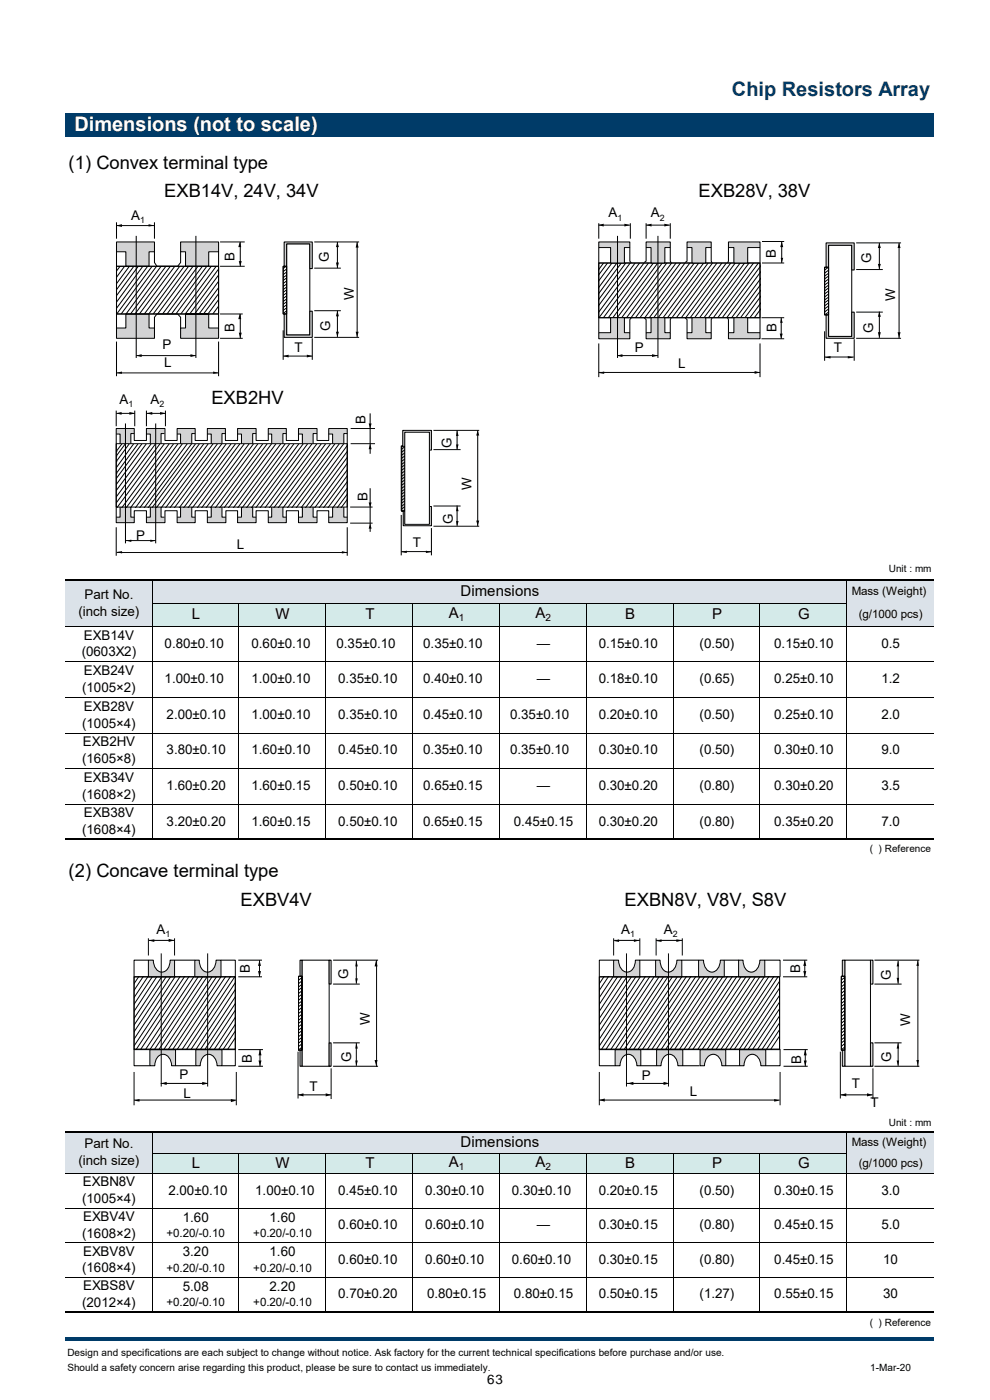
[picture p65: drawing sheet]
<svg xmlns="http://www.w3.org/2000/svg" width="210mm" height="297mm" viewBox="0 0 210 297" stroke-linecap="round" stroke-linejoin="round" font-family="sans-serif">
<defs><g id="words">
<text font-size="4.2" fill="#003b68" x="155.3" y="20.4">Chip Resistors Array</text>
<text font-size="4.2" fill="#fff" x="15.8" y="27.8">Dimensions (not to scale)</text>
<g font-size="3.9">
<text x="14.6" y="35.8">(1) Convex terminal type</text>
<text x="34.8" y="41.8">EXB14V, 24V, 34V</text>
<text x="148.2" y="41.8">EXB28V, 38V</text>
<text x="44.8" y="85.6">EXB2HV</text>
<text x="14.6" y="186.1">(2) Concave terminal type</text>
<text x="51" y="192.3">EXBV4V</text>
<text x="132.5" y="192.3">EXBN8V, V8V, S8V</text>
</g>
<g font-size="3.2">
<text x="40.7" y="131.4">L</text>
<text x="58.5" y="131.4">W</text>
<text x="77.5" y="131.4">T</text>
<text x="95.2" y="131.1">A</text>
<text x="97.7" y="126.4">Dimensions</text>
<text x="113.6" y="131.1">A</text>
<text x="132.6" y="131.4">B</text>
<text x="151" y="131.4">P</text>
<text x="169.3" y="131.4">G</text>
<text x="97.7" y="243.3">Dimensions</text>
<text x="40.7" y="247.7">L</text>
<text x="58.5" y="247.7">W</text>
<text x="77.5" y="247.7">T</text>
<text x="95.2" y="247.6">A</text>
<text x="113.6" y="247.6">A</text>
<text x="132.6" y="247.7">B</text>
<text x="151" y="247.7">P</text>
<text x="169.3" y="247.7">G</text>
</g>
<g font-size="2.8">
<text x="27.8" y="46.7">A</text>
<text x="129.1" y="46.1">A</text>
<text x="138" y="46.1">A</text>
<text x="49.7" y="55.3" transform="rotate(-90 49.7 55.3)">B</text>
<text x="69.8" y="55.6" transform="rotate(-90 69.8 55.6)">G</text>
<text x="164.6" y="54.8" transform="rotate(-90 164.6 54.8)">B</text>
<text x="184.8" y="55.8" transform="rotate(-90 184.8 55.8)">G</text>
<text x="75.1" y="63.6" transform="rotate(-90 75.1 63.6)">W</text>
<text x="189.9" y="63.9" transform="rotate(-90 189.9 63.9)">W</text>
<text x="49.7" y="70.5" transform="rotate(-90 49.7 70.5)">B</text>
<text x="70.1" y="70.3" transform="rotate(-90 70.1 70.3)">G</text>
<text x="164.7" y="70.5" transform="rotate(-90 164.7 70.5)">B</text>
<text x="185.2" y="70.5" transform="rotate(-90 185.2 70.5)">G</text>
<text x="34.5" y="74.1">P</text>
<text x="34.8" y="77.9">L</text>
<text x="62.5" y="74.7">T</text>
<text x="134.7" y="74.7">P</text>
<text x="176.9" y="74.6">T</text>
<text x="143.9" y="78.1">L</text>
<text x="25.3" y="85.8">A</text>
<text x="31.9" y="85.8">A</text>
<text x="77.5" y="90" transform="rotate(-90 77.5 90)">B</text>
<text x="95.8" y="95" transform="rotate(-90 95.8 95)">G</text>
<text x="77.9" y="106.3" transform="rotate(-90 77.9 106.3)">B</text>
<text x="100" y="103.9" transform="rotate(-90 100 103.9)">W</text>
<text x="96.1" y="111.1" transform="rotate(-90 96.1 111.1)">G</text>
<text x="28.9" y="114.5">P</text>
<text x="50.2" y="116.6">L</text>
<text x="87.6" y="116.1">T</text>
<text x="16.6" y="130.6">(inch size)</text>
<text x="17.9" y="127">Part No.</text>
<text x="17.8" y="135.7">EXB14V</text>
<text x="34.9" y="137.5">0.80±0.10</text>
<text x="53.3" y="137.5">0.60±0.10</text>
<text x="71.4" y="137.5">0.35±0.10</text>
<text x="89.8" y="137.5">0.35±0.10</text>
<text x="113.9" y="137.5">—</text>
<text x="127" y="137.5">0.15±0.10</text>
<text x="148.4" y="137.5">(0.50)</text>
<text x="164.3" y="137.5">0.15±0.10</text>
<text x="187" y="137.5">0.5</text>
<text x="17.4" y="139.3">(0603X2)</text>
<text x="17.8" y="143.2">EXB24V</text>
<text x="17.4" y="146.8">(1005×2)</text>
<text x="34.9" y="145">1.00±0.10</text>
<text x="53.3" y="145">1.00±0.10</text>
<text x="71.8" y="145">0.35±0.10</text>
<text x="89.8" y="145">0.40±0.10</text>
<text x="113.9" y="145">—</text>
<text x="127" y="145">0.18±0.10</text>
<text x="148.4" y="145">(0.65)</text>
<text x="164.3" y="145">0.25±0.10</text>
<text x="187" y="145">1.2</text>
<text x="17.4" y="154.3">(1005×4)</text>
<text x="17.8" y="150.7">EXB28V</text>
<text x="35.3" y="152.5">2.00±0.10</text>
<text x="53.3" y="152.5">1.00±0.10</text>
<text x="71.8" y="152.5">0.35±0.10</text>
<text x="89.8" y="152.5">0.45±0.10</text>
<text x="108.2" y="152.5">0.35±0.10</text>
<text x="127" y="152.5">0.20±0.10</text>
<text x="148.4" y="152.5">(0.50)</text>
<text x="164.3" y="152.5">0.25±0.10</text>
<text x="187" y="152.5">2.0</text>
<text x="17.4" y="161.9">(1605×8)</text>
<text x="17.6" y="158.3">EXB2HV</text>
<text x="35.3" y="160.1">3.80±0.10</text>
<text x="53.3" y="160.1">1.60±0.10</text>
<text x="71.8" y="160.1">0.45±0.10</text>
<text x="89.8" y="160.1">0.35±0.10</text>
<text x="108.2" y="160.1">0.35±0.10</text>
<text x="127" y="160.1">0.30±0.10</text>
<text x="148.4" y="160.1">(0.50)</text>
<text x="164.3" y="160.1">0.30±0.10</text>
<text x="187" y="160.1">9.0</text>
<text x="17.8" y="165.8">EXB34V</text>
<text x="35.3" y="167.6">1.60±0.20</text>
<text x="53.3" y="167.6">1.60±0.15</text>
<text x="71.8" y="167.6">0.50±0.10</text>
<text x="89.8" y="167.6">0.65±0.15</text>
<text x="113.9" y="167.6">—</text>
<text x="127" y="167.6">0.30±0.20</text>
<text x="148.4" y="167.6">(0.80)</text>
<text x="164.3" y="167.6">0.30±0.20</text>
<text x="187" y="167.6">3.5</text>
<text x="17.4" y="169.4">(1608×2)</text>
<text x="17.8" y="173.4">EXB38V</text>
<text x="17.4" y="177">(1608×4)</text>
<text x="35.3" y="175.1">3.20±0.20</text>
<text x="53.3" y="175.1">1.60±0.15</text>
<text x="71.8" y="175.1">0.50±0.10</text>
<text x="89.8" y="175.1">0.65±0.15</text>
<text x="109" y="175.1">0.45±0.15</text>
<text x="127" y="175.1">0.30±0.20</text>
<text x="148.4" y="175.1">(0.80)</text>
<text x="164.3" y="175.1">0.35±0.20</text>
<text x="187" y="175.1">7.0</text>
<text x="33.2" y="198.1">A</text>
<text x="131.7" y="198.1">A</text>
<text x="140.8" y="198.1">A</text>
<text x="53" y="206.4" transform="rotate(-90 53 206.4)">B</text>
<text x="73.9" y="207.7" transform="rotate(-90 73.9 207.7)">G</text>
<text x="169.7" y="206.5" transform="rotate(-90 169.7 206.5)">B</text>
<text x="189" y="208" transform="rotate(-90 189 208)">G</text>
<text x="78.4" y="217.4" transform="rotate(-90 78.4 217.4)">W</text>
<text x="193.1" y="217.6" transform="rotate(-90 193.1 217.6)">W</text>
<text x="53.4" y="225.6" transform="rotate(-90 53.4 225.6)">B</text>
<text x="74.5" y="225.3" transform="rotate(-90 74.5 225.3)">G</text>
<text x="170" y="225.6" transform="rotate(-90 170 225.6)">B</text>
<text x="189.1" y="225.3" transform="rotate(-90 189.1 225.3)">G</text>
<text x="38.1" y="229">P</text>
<text x="38.9" y="232.9">L</text>
<text x="65.6" y="231.5">T</text>
<text x="136.1" y="229.2">P</text>
<text x="146.3" y="232.5">L</text>
<text x="180.7" y="230.8">T</text>
<text x="184.7" y="234.8">T</text>
<text x="17.9" y="243.6">Part No.</text>
<text x="16.6" y="247.2">(inch size)</text>
<text x="17.6" y="251.7">EXBN8V</text>
<text x="17.4" y="255.3">(1005×4)</text>
<text x="35.7" y="253.5">2.00±0.10</text>
<text x="54.1" y="253.5">1.00±0.10</text>
<text x="71.8" y="253.5">0.45±0.10</text>
<text x="90.2" y="253.5">0.30±0.10</text>
<text x="108.6" y="253.5">0.30±0.10</text>
<text x="127" y="253.5">0.20±0.15</text>
<text x="148.4" y="253.5">(0.50)</text>
<text x="164.3" y="253.5">0.30±0.15</text>
<text x="187" y="253.5">3.0</text>
<text x="17.4" y="262.6">(1608×2)</text>
<text x="17.6" y="259">EXBV4V</text>
<text x="38.8" y="259.2">1.60</text>
<text x="57.2" y="259.2">1.60</text>
<text x="71.8" y="260.8">0.60±0.10</text>
<text x="90.2" y="260.8">0.60±0.10</text>
<text x="113.9" y="260.8">—</text>
<text x="127" y="260.8">0.30±0.15</text>
<text x="148.4" y="260.8">(0.80)</text>
<text x="164.3" y="260.8">0.45±0.15</text>
<text x="187" y="260.8">5.0</text>
<text x="17.4" y="270">(1608×4)</text>
<text x="17.6" y="266.4">EXBV8V</text>
<text x="38.8" y="266.5">3.20</text>
<text x="57.2" y="266.5">1.60</text>
<text x="71.8" y="268.1">0.60±0.10</text>
<text x="90.2" y="268.1">0.60±0.10</text>
<text x="108.6" y="268.1">0.60±0.10</text>
<text x="127" y="268.1">0.30±0.15</text>
<text x="148.4" y="268.1">(0.80)</text>
<text x="164.3" y="268.1">0.45±0.15</text>
<text x="187.4" y="268.1">10</text>
<text x="17.6" y="273.7">EXBS8V</text>
<text x="38.8" y="273.9">5.08</text>
<text x="57.2" y="273.9">2.20</text>
<text x="71.8" y="275.5">0.70±0.20</text>
<text x="90.6" y="275.5">0.80±0.15</text>
<text x="109" y="275.5">0.80±0.15</text>
<text x="127" y="275.5">0.50±0.15</text>
<text x="148.4" y="275.5">(1.27)</text>
<text x="164.3" y="275.5">0.55±0.15</text>
<text x="187.4" y="275.5">30</text>
<text x="17.4" y="277.3">(2012×4)</text>
<text x="103.3" y="293.5">63</text>
</g>
<g font-size="2.5">
<text x="180.7" y="126.2">Mass (Weight)</text>
<text x="182.2" y="131.1">(g/1000 pcs)</text>
<text x="180.7" y="243.1">Mass (Weight)</text>
<text x="182.2" y="247.5">(g/1000 pcs)</text>
<text x="35.3" y="262.5">+0.20/-0.10</text>
<text x="53.7" y="262.5">+0.20/-0.10</text>
<text x="35.3" y="269.8">+0.20/-0.10</text>
<text x="53.7" y="269.8">+0.20/-0.10</text>
<text x="35.3" y="277.2">+0.20/-0.10</text>
<text x="53.7" y="277.2">+0.20/-0.10</text>
</g>
<g font-size="2.1">
<text x="188.6" y="121.3">Unit : mm</text>
<text x="97.3" y="131.8">1</text>
<text x="115.7" y="131.8">2</text>
<text x="184.5" y="180.8">( ) Reference</text>
<text x="188.6" y="238.8">Unit : mm</text>
<text x="97.3" y="248.2">1</text>
<text x="115.7" y="248.2">2</text>
<text x="184.5" y="281.3">( ) Reference</text>
<text x="14.3" y="287.7">Design and specifications are each subject to change without notice. Ask factory for the current technical specifications before purchase and/or use.</text>
<text x="14.3" y="290.9">Should a safety concern arise regarding this product, please be sure to contact us immediately.</text>
<text x="184.6" y="290.9">1-Mar-20</text>
</g>
<g font-size="1.9">
<text x="29.7" y="47.4">1</text>
<text x="131" y="46.8">1</text>
<text x="139.9" y="46.8">2</text>
<text x="27.2" y="86.4">1</text>
<text x="33.8" y="86.4">2</text>
<text x="35.1" y="198.8">1</text>
<text x="133.6" y="198.8">1</text>
<text x="142.8" y="198.8">2</text>
</g>
</g></defs>
<path d="M13.8 24h184.2v4.9h-184.2z" fill="#003b68"/>
<path d="M13.8 123.1h184.2v4.9h-184.2z" fill="#dbe2e9"/>
<path d="M13.8 128h18.5v4.9h-18.5z" fill-rule="evenodd" fill="#dbe2e9"/>
<path d="M32.3 128h147.3v4.9h-147.3z" fill-rule="evenodd" fill="#d4eae9"/>
<g fill="#dbe2e9">
<path d="M179.6 128h18.4v4.9h-18.4z"/>
<path d="M13.8 240.2h184.2v4.4h-184.2z"/>
</g>
<path d="M13.8 244.6h18.5v4.4h-18.5z" fill-rule="evenodd" fill="#dbe2e9"/>
<path d="M32.3 244.6h147.3v4.4h-147.3z" fill-rule="evenodd" fill="#d4eae9"/>
<path d="M179.6 244.6h18.4v4.4h-18.4z" fill="#dbe2e9"/>
<g fill="none" stroke="#000" stroke-width=".21">
<path d="M13.8 132.9h184.2M32.3 123.2v54.7M32.3 128h147.3M50.7 128v49.9M69.1 128v49.9M87.5 128v49.9M105.9 128v49.9M124.4 128v49.9M142.8 128v49.9M161.2 128v49.9M179.6 123.2v54.7M13.8 140.4h184.2"/>
<path d="M13.8 148h184.2M13.8 155.5h184.2M13.8 163h184.2M13.8 170.6h184.2M13.8 249h184.2M13.8 256.3h184.2M32.3 240.4v37.7M32.3 244.6h147.3M50.7 244.6v33.5M69.1 244.6v33.5M87.5 244.6v33.5M105.9 244.6v33.5"/>
<path d="M124.4 244.6v33.5M142.8 244.6v33.5M161.2 244.6v33.5M179.6 240.4v37.7M13.8 263.7h184.2M13.8 271h184.2"/>
</g>
<path d="M13.8 123.1h184.2M13.8 178.1h184.2M13.8 240.2h184.2M13.8 278.3h184.2" fill="none" stroke="#000" stroke-width=".34"/>
<path d="M13.8 283.7h184.2v.7h-184.2z" fill-rule="evenodd" fill="#003b68"/>
<path d="M24.7 51.3h8.1v2.1h-1.2v3.1h-4.9v-3.1h-2z" fill="#d3d3d4"/>
<path d="M24.7 51.3h8.1v2.1h-1.2v3.1h-4.9v-3.1h-2z" fill="none" stroke="#000" stroke-width=".21"/>
<path d="M38.3 51.3h8.1v2.1h-2.1v3.1h-4.9v-3.1h-1.1z" fill="#d3d3d4"/>
<path d="M38.3 51.3h8.1v2.1h-2.1v3.1h-4.9v-3.1h-1.1z" fill="none" stroke="#000" stroke-width=".21"/>
<path d="M26.7 66.6h4.9v3h1.2v2.2h-8.1v-2.2h2z" fill="#d3d3d4"/>
<path d="M26.7 66.6h4.9v3h1.2v2.2h-8.1v-2.2h2z" fill="none" stroke="#000" stroke-width=".21"/>
<path d="M39.4 66.6h4.9v3h2.1v2.2h-8.1v-2.2h1.1z" fill="#d3d3d4"/>
<path d="M24.7 56.5h21.7v10.1h-21.7zM24.7 53.4v3.1M32.8 53.4v2.3l.5 .8h4.4l.6-.8v-2.3M46.4 53.4v3.1M60.1 56.5h.7v10.1h-.7zM60.8 51.7h4.9v19.4h-4.9zM24.7 66.6v3M32.8 69.6v-2.3l.5-.7h4.4l.6 .7v2.3M39.4 66.6h4.9v3h2.1v2.2h-8.1v-2.2h1.1zM46.4 66.6v3" fill="none" stroke="#000" stroke-width=".21"/>
<path d="M60.3 51.3h5.9v5.7h-.5v-5.3h-4.9v4.8h-.5z" fill="#d3d3d4"/>
<path d="M60.3 51.3h5.9v5.7h-.5v-5.3h-4.9v4.8h-.5z" fill="none" stroke="#000" stroke-width=".21"/>
<path d="M60.3 66.6h.5v4.5h4.9v-5.1h.5v5.6h-5.9z" fill="#d3d3d4"/>
<g fill="none" stroke="#000" stroke-width=".21">
<path d="M24.7 56.5h21.7v10.1h-21.7zM25.5 56.4l-.8 1.2M26.5 56.4l-1.8 2.5M27.5 56.4l-2.8 3.9M28.4 56.4l-3.7 5.1M29.4 56.4l-4.7 6.4M30.3 56.4l-5.6 7.8M31.4 56.4l-6.7 9.1M32.3 56.4l-7.6 10.3M33.2 56.4l-7.5 10.3M34.2 56.4l-7.5 10.3M35.2 56.4l-7.5 10.3"/>
<path d="M36.2 56.4l-7.6 10.3M37.1 56.4l-7.6 10.3M38.2 56.4l-7.6 10.3M39.1 56.4l-7.6 10.3M40 56.4l-7.5 10.3M41 56.4l-7.6 10.3M42 56.4l-7.5 10.3M43 56.4l-7.6 10.3M43.9 56.4l-7.6 10.3M44.9 56.4l-7.6 10.3M45.9 56.4l-7.6 10.3M46.4 57l-7.1 9.7"/>
<path d="M46.4 58.3l-6.2 8.4M46.4 59.6l-5.2 7.1M127 55.8h34.2v11.6h-34.2zM128.1 55.7l-1.1 1.5M128.9 55.7l-1.9 2.7M129.9 55.7l-2.9 3.9M130.9 55.7l-3.9 5.3M131.8 55.7l-4.8 6.6M132.8 55.7l-5.8 7.9M133.7 55.7l-6.7 9.2M134.8 55.7l-7.8 10.6M135.7 55.7l-8.7 11.8"/>
<path d="M136.7 55.7l-8.7 11.8M137.6 55.7l-8.6 11.8M138.6 55.7l-8.6 11.8M139.6 55.7l-8.7 11.8M140.5 55.7l-8.7 11.8M141.5 55.7l-8.6 11.8M142.5 55.7l-8.7 11.8M143.5 55.7l-8.7 11.8M144.4 55.7l-8.7 11.8M145.3 55.7l-8.5 11.8M146.4 55.7l-8.7 11.8M147.3 55.7l-8.7 11.8"/>
<path d="M148.3 55.7l-8.7 11.8M149.3 55.7l-8.7 11.8M150.3 55.7l-8.7 11.8M151.2 55.7l-8.7 11.8M152.1 55.7l-8.6 11.8M153.2 55.7l-8.7 11.8M154.1 55.7l-8.7 11.8M155.1 55.7l-8.7 11.8M156 55.7l-8.7 11.8M157.1 55.7l-8.7 11.8M158 55.7l-8.7 11.8M158.9 55.7l-8.6 11.8"/>
<path d="M159.9 55.7l-8.6 11.8M160.9 55.7l-8.7 11.8M161.3 56.5l-8.1 11M161.3 57.8l-7.2 9.7M161.3 59.2l-6.1 8.3M46.4 61l-4.2 5.7M46.4 62.2l-3.3 4.5M46.4 63.5l-2.3 3.2M46.4 64.9l-1.3 1.8M60.3 66.6h.5v4.5h4.9v-5.1h.5v5.6h-5.9zM161.3 60.5l-5.2 7M161.3 61.8l-4.2 5.7"/>
<path d="M161.3 63l-3.3 4.5M161.3 64.4l-2.3 3.1M161.3 65.7l-1.3 1.8"/>
</g>
<path d="M127 51.3h6.6v1.2h-1.1v3.3h-3v-3.3h-2.5z" fill="#d3d3d4"/>
<path d="M127 52.5v3.3M127 51.3h6.6v1.2h-1.1v3.3h-3v-3.3h-2.5zM133.6 52.5v2.9l.3 .4" fill="none" stroke="#000" stroke-width=".21"/>
<path d="M154.5 51.3h6.7v1.2h-2.6v3.3h-2.9v-3.3h-1.2z" fill="#d3d3d4"/>
<path d="M154.5 51.3h6.7v1.2h-2.6v3.3h-2.9v-3.3h-1.2zM154.5 52.5v2.9l-.2 .4M161.2 52.5v3.3" fill="none" stroke="#000" stroke-width=".21"/>
<path d="M137.1 51.3h5.1v1.2h-1.2v3.3h-2.9v-3.3h-1z" fill="#d3d3d4"/>
<path d="M137.1 51.3h5.1v1.2h-1.2v3.3h-2.9v-3.3h-1zM137.1 52.5v2.9l-.5 .3M142.2 52.5v2.9l.2 .4" fill="none" stroke="#000" stroke-width=".21"/>
<path d="M145.7 51.3h5.2v1.2h-1.2v3.3h-2.9v-3.3h-1.1z" fill="#d3d3d4"/>
<path d="M145.7 51.3h5.2v1.2h-1.2v3.3h-2.9v-3.3h-1.1zM145.7 52.5v2.9l-.4 .3M150.9 52.5v2.9l.2 .4" fill="none" stroke="#000" stroke-width=".21"/>
<path d="M129.5 67.4h3v3.2h1.1v1.3h-6.6v-1.3h2.5z" fill="#d3d3d4"/>
<path d="M127 67.4v3.2M129.5 67.4h3v3.2h1.1v1.3h-6.6v-1.3h2.5zM133.9 67.4l-.3 .4v2.8" fill="none" stroke="#000" stroke-width=".21"/>
<path d="M155.7 67.4h2.9v3.2h2.6v1.3h-6.7v-1.3h1.2z" fill="#d3d3d4"/>
<path d="M154.3 67.4l.2 .4v2.8M155.7 67.4h2.9v3.2h2.6v1.3h-6.7v-1.3h1.2zM161.2 67.4v3.2" fill="none" stroke="#000" stroke-width=".21"/>
<path d="M138.1 67.4h2.9v3.2h1.2v1.3h-5.1v-1.3h1z" fill="#d3d3d4"/>
<path d="M136.6 67.4l.5 .4v2.8M138.1 67.4h2.9v3.2h1.2v1.3h-5.1v-1.3h1zM142.4 67.4l-.2 .4v2.8" fill="none" stroke="#000" stroke-width=".21"/>
<path d="M146.8 67.4h2.9v3.2h1.2v1.3h-5.2v-1.3h1.1z" fill="#d3d3d4"/>
<path d="M174.9 56.7h.9v10.1h-.9zM175.8 52h4.9v19.4h-4.9zM145.3 67.4l.4 .4v2.8M146.8 67.4h2.9v3.2h1.2v1.3h-5.2v-1.3h1.1zM151.1 67.4l-.2 .4v2.8" fill="none" stroke="#000" stroke-width=".21"/>
<path d="M175.2 51.5h6v5.8h-.5v-5.3h-4.9v4.7h-.6z" fill="#d3d3d4"/>
<path d="M175.2 51.5h6v5.8h-.5v-5.3h-4.9v4.7h-.6z" fill="none" stroke="#000" stroke-width=".21"/>
<path d="M175.2 66.8h.6v4.6h4.9v-5.2h.5v5.6h-6z" fill="#d3d3d4"/>
<g fill="none" stroke="#000" stroke-width=".21">
<path d="M24.7 47.2v3.4M24.7 47.9h8.1M28.9 50v25.9M32.8 47.2v3.4M41.6 50v25.9M46.7 51.3h5.2M46.7 56.5h5.2M51 51.3v5.2M60.1 56.5h.7v10.1h-.7zM60.8 56.4l-.8 .6M60.9 57.1l-.9 .5M60.9 57.7l-.9 .6"/>
<path d="M60.9 58.3l-.9 .6M60.9 58.9l-.9 .6M60.9 59.6l-.9 .6M66.7 56.9h5.6M66.7 51.3h9.5M71.6 51.3v5.6M75.8 51.3v20.3M127 47.4v3.2M127 47.8h6.6M131 50v25.9M133.7 47.4v3.2M137.1 47.8h5"/>
<path d="M137.1 47.4v3.2M139.6 50v25.9M142.2 47.4v3.2M161.6 51.2h4.8M161.6 55.8h4.8M165.8 51.2v4.6M174.9 56.7h.9v10.1h-.9zM175.8 56.7l-.9 .6M175.8 57.3l-.9 .7M175.8 57.9l-.9 .7M175.8 58.5l-.9 .7M175.8 59.2l-.9 .7"/>
<path d="M175.8 59.8l-.9 .7M181.6 57.2h5.7M181.6 51.5h9.5M186.5 51.5v5.6M190.7 51.5v20.3M24.7 72.5v7.3M24.7 79.1h21.7M28.9 75.4h12.7M46.4 72.5v7.3M46.7 71.8h4.8M46.7 66.6h4.8M51 66.6v5.2"/>
<path d="M60.1 70.1v6.2M60.1 75.5h6.1M60.9 60.2l-.9 .6M60.9 60.9l-.9 .6M60.9 61.4l-.9 .7M60.9 62.1l-.9 .6M60.9 62.7l-.9 .7M60.9 63.4l-.9 .6M60.9 64l-.9 .6M60.9 64.6l-.9 .6M60.9 65.3l-.9 .6M60.9 65.9l-.9 .6"/>
<path d="M66.2 71.8v4.5M66.7 65.9h5.6M66.7 71.6h9.5M71.6 65.9v5.6M127 72.9v7.1M127 79h34.2M131 75.4h8.6M161.2 72.9v7.1M161.5 71.9h4.9M161.5 67.4h4.9M165.7 67.4v4.5M174.9 70.3v6.2"/>
<path d="M174.9 75.7h6.2M175.2 66.8h.6v4.6h4.9v-5.2h.5v5.6h-6zM175.8 60.5l-.9 .7M175.8 61.1l-.9 .7M175.8 61.7l-.9 .7M175.8 62.3l-.9 .7M175.8 63l-.9 .7M175.8 63.6l-.9 .7M175.8 64.2l-.9 .7M175.8 64.9l-.9 .7M175.8 65.5l-.9 .7M175.8 66.2l-.9 .6"/>
<path d="M181.2 72v4.5M181.6 71.8h9.5M181.6 66.2h5.7M186.5 66.1v5.6"/>
</g>
<g fill="#000">
<path d="M24.6 47.9l1.3-.3v.6zM31.5 47.6l1.3 .3-1.3 .2zM50.9 51.3l.3 1.1h-.6zM50.7 55.4h.6l-.3 1.1zM71.6 51.3l.3 1.1h-.6zM71.3 55.7h.6l-.3 1.2zM75.8 51.3l.3 1.2h-.7zM126.9 47.8l1.2-.3v.6zM132.5 47.5l1.1 .3-1.1 .3zM137.1 47.8l1.1-.3v.6zM140.9 47.5l1.2 .3-1.2 .3zM165.8 51.2l.3 1.2h-.6z"/>
<path d="M165.6 54.7h.5l-.3 1.1zM186.5 51.5l.4 1.1h-.7zM186.2 56h.7l-.4 1.1zM190.7 51.5l.3 1.1h-.6zM24.7 79.1l1.2-.3v.5zM28.9 75.4l1.1-.3v.6zM40.4 75.1l1.2 .3-1.2 .3zM45.2 78.8l1.2 .3-1.2 .2zM50.9 66.5l.3 1.2h-.6zM50.7 70.6h.6l-.3 1.2zM60.1 75.5l1.1-.3v.6zM65.1 75.2l1.1 .3-1.1 .3z"/>
<path d="M71.6 65.9l.3 1.2h-.6zM71.3 70.4h.6l-.3 1.1zM75.4 70.4h.7l-.3 1.1zM126.9 79.1l1.3-.3v.5zM130.9 75.4l1.1-.3v.6zM138.3 75.1l1.3 .3-1.3 .3zM160.1 78.7l1.1 .3-1.1 .3zM165.4 70.8h.6l-.3 1.1zM165.7 67.4l.3 1.1h-.5zM174.9 75.8l1.3-.3v.5zM179.8 75.5l1.3 .3-1.3 .2zM186.5 66.1l.4 1.1h-.7z"/>
<path d="M186.2 70.5h.7l-.4 1.2zM190.4 70.5h.6l-.3 1.2z"/>
</g>
<path d="M85.9 91.7h5.2v19.5h-5.2z" fill="#fff"/>
<path d="M85.4 91.3h6.1v4.2h-.4v12h.4v4h-6v-3.2h-.4v-13.7h.3z" fill="#d3d3d4"/>
<g fill="none" stroke="#000" stroke-width=".21">
<path d="M85.2 94.7h.8v13.7h-.8zM85.4 91.3h6.1v4.2h-.4v12h.4v4h-6v-3.2h-.4v-13.7h.3zM86 96.6l-.8 .6M86 97.3l-.8 .6M86 97.9l-.8 .6M86 94.7l-.8 .6M86 95.3l-.8 .6M86 96l-.8 .6M86 98.5l-.8 .6M86 99.2l-.8 .6M86 99.8l-.8 .6M86 100.5l-.8 .6"/>
<path d="M86 101.1l-.8 .6M86 101.7l-.8 .6M86 102.4l-.8 .6M86 103l-.8 .6M86 103.7l-.8 .5M86 104.3l-.8 .5M86 104.9l-.8 .6M86 105.6l-.8 .5M86 106.2l-.8 .5M86 106.8l-.8 .6M86 107.4l-.8 .6M86 108.1l-.6 .4"/>
</g>
<path d="M85.9 91.7h5.2v19.5h-5.2z" fill="#fff"/>
<path d="M85.9 91.7h5.2v19.5h-5.2zM91.9 95.4h5.8M91.9 91.3h9.8M97 91.3v4.1M101.3 91.3v20.3M85.1 109.2v8.6M85.1 117h6.4M91.5 112v5.8M91.9 107.4h5.8M91.9 111.6h9.8M97 107.3v4.2" fill="none" stroke="#000" stroke-width=".21"/>
<path d="M97 91.3l.3 1.2h-.5zM96.8 94.3h.5l-.3 1.1zM101.3 91.3l.4 1.1h-.7zM85.1 117.1l1.2-.3v.5zM90.3 116.8l1.2 .3-1.2 .2zM97 107.4l.3 1h-.5zM96.8 110.5h.5l-.3 1.1zM101 110.4h.7l-.4 1.1z" fill="#000"/>
<g fill="#d3d3d4">
<path d="M24.7 90.9h3.8v1.1h-.7v2.1h-2.4v-2h-.7z"/>
<path d="M70.6 107.6h2.3v2.1h.8v1.2h-4v-1.2h.9z"/>
<path d="M64 107.6h2.4v2.1h.7v1.2h-3.8v-1.2h.7z"/>
<path d="M57.6 107.6h2.4v2.1h.7v1.2h-3.8v-1.2h.7z"/>
<path d="M51.2 107.6h2.4v2.1h.7v1.2h-3.9v-1.2h.8z"/>
<path d="M44.7 107.6h2.4v2.1h.8v1.2h-3.9v-1.2h.7z"/>
<path d="M38.3 107.6h2.4v2.1h.7v1.2h-3.8v-1.2h.7z"/>
<path d="M31.9 107.6h2.3v2.1h.7v1.2h-3.8v-1.2h.8z"/>
<path d="M25.4 107.6h2.4v2.1h.7v1.2h-3.8v-1.2h.7z"/>
<path d="M31.1 90.9h3.8v1.1h-.7v2.1h-2.3v-2h-.8z"/>
<path d="M37.6 90.9h3.8v1.1h-.7v2.1h-2.4v-2h-.7z"/>
<path d="M44 90.9h3.9v1.1h-.8v2.1h-2.4v-2h-.7z"/>
<path d="M50.4 90.9h3.9v1.1h-.7v2.1h-2.4v-2h-.8z"/>
<path d="M56.9 90.9h3.8v1.1h-.7v2.1h-2.4v-2h-.7z"/>
<path d="M63.3 90.9h3.8v1.1h-.7v2.1h-2.4v-2h-.7z"/>
<path d="M69.7 90.9h4v1.1h-.8v2.1h-2.3v-2h-.9z"/>
</g>
<g fill="none" stroke="#000" stroke-width=".21">
<path d="M24.7 94.1h49v13.5h-49zM24.7 97.9h.1M24.7 90.9h3.8v2.5h2.6v-2.5h3.9v2.5h2.6v-2.5h3.8v2.5h2.6v-2.5h3.8v2.5h2.6v-2.5h3.9v2.5h2.6v-2.5h3.8v2.5h2.6v-2.5h4v2.5h2.4v-2.5h4v20h-4v-2.5h-2.4v2.5h-4v-2.5h-2.6v2.5h-3.8v-2.5h-2.6v2.5h-3.9v-2.5h-2.5v2.5h-3.9v-2.5h-2.6v2.5h-3.8v-2.5h-2.6v2.5h-3.9v-2.5h-2.6v2.5h-3.8zM24.7 96.8h.1M24.7 95.8h.1M24.7 92.1h.8v2M24.7 87.1v3.3M24.7 87.7h3.9M25.9 94.2l-1.2 1.6M26.6 94.2l-1.9 2.6M26.6 89.8v25.5M27.4 94.2l-2.7 3.7"/>
<path d="M28.3 94.2l-3.7 5.1M28.5 92h-.7v2.1M28.6 87.1v3.3M29.3 94.2l-4.6 6.3M30.1 94.2l-5.4 7.3M31 94.2l-6.3 8.6M31.1 92.1h.8v2M31.1 87.1v3.3M31.1 87.7h4M32.1 94.2l-7.4 9.9M33 94.2l-8.3 11.2M33 89.8v25.5"/>
<path d="M33.9 94.2l-9.2 12.5M34.8 94.2l-9.9 13.4M34.9 92h-.7v2.1M35.1 87.1v3.3M35.9 94.2l-10 13.4M36.8 94.2l-10 13.4M37.6 92.1h.7v2M37.7 94.2l-9.9 13.4M38.7 94.2l-9.9 13.4M39.7 94.2l-10 13.4M40.6 94.2l-9.9 13.4M41.4 92h-.7v2.1"/>
<path d="M41.5 94.2l-10 13.4M42.3 94.2l-10 13.4M43.2 94.2l-9.9 13.4M44 92.1h.8v2M44.2 94.2l-9.9 13.4M45.2 94.2l-10 13.4M46.1 94.2l-10 13.4M47 94.2l-9.9 13.4M47.9 92h-.8v2.1M48 94.2l-9.9 13.4M49 94.2l-10 13.4M49.9 94.2l-9.9 13.4"/>
<path d="M50.4 92.1h.8v2M50.9 94.2l-10 13.4M51.8 94.2l-9.9 13.4M52.8 94.2l-9.9 13.4M53.8 94.2l-10 13.4M54.3 92h-.7v2.1M54.7 94.2l-10 13.4M55.7 94.2l-9.9 13.4M56.7 94.2l-10 13.4M56.9 92.1h.7v2M57.6 94.2l-10 13.4M58.5 94.2l-9.9 13.4"/>
<path d="M59.6 94.2l-10 13.4M60.5 94.2l-10 13.4M60.7 92h-.7v2.1M61.4 94.2l-10 13.4M62.3 94.2l-9.9 13.4M63.3 92.1h.8v2M63.4 94.2l-10 13.4M64.3 94.2l-10 13.4M65.2 94.2l-9.9 13.4M66.2 94.2l-9.9 13.4M67.2 94.2l-10 13.4M67.3 92h-.9v2.1"/>
<path d="M68.1 94.2l-9.9 13.4M69.1 94.2l-10 13.4M69.7 92.1h.9v2M70.1 94.2l-10 13.4M71 94.2l-9.9 13.4M72 94.2l-10 13.4M72.9 94.2l-10 13.4M73.7 92h-.8v2.1M73.7 94.5l-9.7 13.1M73.7 95.7l-8.8 11.9M73.7 97l-7.9 10.6M73.7 98.3l-6.9 9.3"/>
<path d="M73.7 99.6l-5.9 8M74.4 90.9h5.2M74.4 94.1h5.2M78.5 87.7v8.6M24.7 100.5h.1M24.7 111.9v6M24.8 117.2h48.9M25.5 107.6v2.1h-.8M26.6 114.7h6.4M27.8 107.6v2.1h.7M31.9 107.6v2.1h-.8M34.2 107.6v2.1h.7"/>
<path d="M38.3 107.6v2.1h-.7M40.7 107.6v2.1h.7M44.8 107.6v2.1h-.8M47.1 107.6v2.1h.8M51.2 107.6v2.1h-.8M53.6 107.6v2.1h.7M57.6 107.6v2.1h-.7M60 107.6v2.1h.7M64.1 107.6v2.1h-.8M66.4 107.6v2.1h.9M70.6 107.6v2.1h-.9M72.9 107.6v2.1h.8"/>
<path d="M73.7 111.9v6M73.7 100.9l-5 6.7M73.7 102.1l-4.1 5.5M73.7 103.5l-3 4.1M73.7 104.8l-2.1 2.8M73.7 105.9l-1.3 1.7M74.3 111h4.7M74.3 107.6h4.7M78.5 103.6v9.2M29.4 207.2l-1 1.6M30.4 207.2l-2 3M31.4 207.2l-3 4.5"/>
<path d="M32.3 207.2l-3.9 5.9M33.3 207.2l-4.9 7.4M34.3 207.2l-5.9 8.9M35.3 207.2l-6.9 10.4M36.2 207.2l-7.8 11.8M37.2 207.2l-8.8 13.3M38.2 207.2l-9.8 14.8M39.1 207.2l-10.2 15.4M40.1 207.2l-10.2 15.4M41.1 207.2l-10.2 15.4M42.1 207.2l-10.3 15.4M43 207.2l-10.2 15.4"/>
<path d="M44 207.2l-10.3 15.4M45 207.2l-10.2 15.4M46 207.2l-10.3 15.4M46.9 207.2l-10.2 15.4M47.8 207.2l-10.2 15.4M48.9 207.2l-10.2 15.4M49.8 207.2l-10.2 15.4M50 208.4l-9.5 14.2M50 209.9l-8.4 12.7M50 211.4l-7.5 11.2M50 212.8l-6.5 9.8M50 214.2l-5.6 8.4"/>
<path d="M50 215.8l-4.5 6.8M50 217.2l-3.6 5.4M50 218.7l-2.7 3.9M50 220.1l-1.7 2.5"/>
</g>
<path d="M24.7 87.7l1.1-.3v.6zM27.4 87.4l1.3 .3-1.3 .3zM31.1 87.7l1.2-.3v.6zM34 87.4l1.2 .3-1.2 .3zM78.5 94.1l.3 1.2h-.6zM78.2 89.8h.6l-.3 1.1zM24.7 117.1l1.2-.2v.5zM26.7 114.7l1.2-.2v.5zM31.9 114.5l1.1 .2-1.1 .3zM72.5 116.9l1.3 .3-1.3 .2zM78.5 111.1l.3 1.1h-.6zM78.2 106.6h.6l-.3 1.1z" fill="#000"/>
<path d="M28.4 207.2h21.5v15.4h-21.5z" fill="none" stroke="#000" stroke-width=".22"/>
<path d="M31.5 203.7h1a2.27 2.27 0 0 0 1.8 2.5 2.19 2.19 0 0 0 1.8-2.5h.9v3.5h-5.5z" fill="#d3d3d4"/>
<path d="M31.5 203.7h1a2.27 2.27 0 0 0 1.8 2.5 2.19 2.19 0 0 0 1.8-2.5h.9v3.5h-5.5z" fill="none" stroke="#000" stroke-width=".22"/>
<path d="M41.3 203.7h1a2.19 2.19 0 0 0 1.8 2.5 2.27 2.27 0 0 0 1.7-2.5h1.1v3.5h-5.6z" fill="#d3d3d4"/>
<path d="M31.5 203.7h-3.1v3.5M37 203.7h4.3M41.3 203.7h1a2.19 2.19 0 0 0 1.8 2.5 2.27 2.27 0 0 0 1.7-2.5h1.1v3.5h-5.6zM46.9 203.7h3v3.5" fill="none" stroke="#000" stroke-width=".22"/>
<path d="M31.8 222.7h5.4v3.4h-.8a2.05 2.05 0 0 0-2.3-2.3 2.32 2.32 0 0 0-1.3 2.3h-1z" fill="#d3d3d4"/>
<path d="M31.8 222.7h5.4v3.4h-.8a2.05 2.05 0 0 0-2.3-2.3 2.32 2.32 0 0 0-1.3 2.3h-1z" fill="none" stroke="#000" stroke-width=".22"/>
<path d="M41.5 222.7h5.6v3.4h-1.1a2.05 2.05 0 0 0-2.2-2.3 2.32 2.32 0 0 0-1.3 2.3h-1z" fill="#d3d3d4"/>
<g fill="none" stroke="#000" stroke-width=".22">
<path d="M28.4 207.2h21.5v15.5h-21.5zM63.3 207.1h.8v15.7h-.8zM63.6 203.7h.5v3.4h-.5zM64.1 203.7h5.7v22.5h-5.7zM69.8 203.7h.4v5.1h-.4zM127.1 207.2h38.3v15.4h-38.3zM28.4 222.6v3.5h3.4M37.2 226.1h4.3M41.5 222.7h5.6v3.4h-1.1a2.05 2.05 0 0 0-2.2-2.3 2.32 2.32 0 0 0-1.3 2.3h-1zM49.9 222.6v3.5h-2.8M63.6 222.8h.5v3.4h-.5zM69.8 226.2h.1"/>
<path d="M69.8 221.2h.4v5h-.4z"/>
</g>
<path d="M63.9 203.7v3.4M70 203.7v5.1M63.9 222.8v3.4M70 221.2v5" fill="none" stroke="#d3d3d4" stroke-width=".42"/>
<g fill="none" stroke="#000" stroke-width=".21">
<path d="M64.1 209.5l-.8 .6M64.1 210.2l-.8 .6M64.1 210.9l-.8 .6M64.1 207.4l-.8 .6M64.1 208.1l-.8 .6M64.1 208.8l-.8 .6M64.1 211.6l-.8 .7M64.1 212.3l-.8 .7M64.1 213l-.8 .6M64.1 213.7l-.8 .6M64.1 214.4l-.8 .6M64.1 215.1l-.8 .7"/>
<path d="M64.1 215.9l-.8 .6M64.1 216.5l-.8 .6M64.1 217.2l-.8 .7M64.1 217.9l-.8 .7M64.1 218.6l-.8 .6M64.1 219.3l-.8 .7M128.1 207.2l-1 1.6M129.1 207.2l-2 3M130.1 207.2l-3 4.5M131 207.2l-3.9 5.9M132 207.2l-4.9 7.4M133 207.2l-5.9 8.9"/>
<path d="M134 207.2l-6.9 10.4M134.9 207.2l-7.8 11.8M135.9 207.2l-8.8 13.3M136.9 207.2l-9.8 14.8M137.8 207.2l-10.2 15.4M138.8 207.2l-10.3 15.4M139.8 207.2l-10.2 15.4M140.8 207.2l-10.3 15.4M141.7 207.2l-10.2 15.4M142.7 207.2l-10.3 15.4M143.7 207.2l-10.2 15.4M144.7 207.2l-10.3 15.4"/>
<path d="M145.6 207.2l-10.2 15.4M146.5 207.2l-10.2 15.4M147.6 207.2l-10.2 15.4M148.5 207.2l-10.2 15.4M149.5 207.2l-10.3 15.4M150.4 207.2l-10.1 15.4M151.5 207.2l-10.3 15.4M152.4 207.2l-10.2 15.4M153.4 207.2l-10.3 15.4M154.3 207.2l-10.1 15.4M155.3 207.2l-10.2 15.4M156.3 207.2l-10.3 15.4"/>
<path d="M157.2 207.2l-10.2 15.4M158.3 207.2l-10.3 15.4M159.2 207.2l-10.2 15.4M160.3 207.2l-10.3 15.4M161.2 207.2l-10.2 15.4M162.2 207.2l-10.3 15.4M163.1 207.2l-10.1 15.4M164.1 207.2l-10.2 15.4M165.1 207.2l-10.3 15.4M165.4 208.1l-9.6 14.5M165.4 209.5l-8.6 13.1M165.4 211.1l-7.6 11.5"/>
<path d="M165.4 212.5l-6.7 10.1M165.4 213.9l-5.7 8.7M165.4 215.4l-4.7 7.2M165.4 216.9l-3.7 5.7M165.4 218.4l-2.8 4.2M165.4 219.7l-1.9 2.9M64.1 220l-.8 .7M64.1 220.7l-.8 .6M64.1 221.4l-.8 .7M64.1 222.1l-.8 .7"/>
</g>
<path d="M130.2 203.7h1a2.27 2.27 0 0 0 1.8 2.5 2.19 2.19 0 0 0 1.8-2.5h.9v3.5h-5.5z" fill="#d3d3d4"/>
<path d="M130.2 203.7h1a2.27 2.27 0 0 0 1.8 2.5 2.19 2.19 0 0 0 1.8-2.5h.9v3.5h-5.5z" fill="none" stroke="#000" stroke-width=".22"/>
<path d="M139.1 203.7h.9a2.19 2.19 0 0 0 1.8 2.5 2.27 2.27 0 0 0 1.8-2.5h1v3.5h-5.5z" fill="#d3d3d4"/>
<path d="M130.2 203.7h-3.1v3.5M135.7 203.7h3.4M139.1 203.7h.9a2.19 2.19 0 0 0 1.8 2.5 2.27 2.27 0 0 0 1.8-2.5h1v3.5h-5.5zM162.2 203.7h3.3v3.5" fill="none" stroke="#000" stroke-width=".22"/>
<path d="M130.5 222.7h5.4v3.4h-.8a2.05 2.05 0 0 0-2.3-2.3 2.32 2.32 0 0 0-1.3 2.3h-1z" fill="#d3d3d4"/>
<path d="M130.5 222.7h5.4v3.4h-.8a2.05 2.05 0 0 0-2.3-2.3 2.32 2.32 0 0 0-1.3 2.3h-1z" fill="none" stroke="#000" stroke-width=".22"/>
<path d="M139.3 222.7h5.5v3.4h-1a2.05 2.05 0 0 0-2.3-2.3 2.32 2.32 0 0 0-1.3 2.3h-.9z" fill="#d3d3d4"/>
<path d="M127.1 222.6v3.5h3.4M135.9 226.1h3.4M139.3 222.7h5.5v3.4h-1a2.05 2.05 0 0 0-2.3-2.3 2.32 2.32 0 0 0-1.3 2.3h-.9zM165.5 222.6v3.5h-3.1" fill="none" stroke="#000" stroke-width=".22"/>
<path d="M148.2 203.7h1a2.27 2.27 0 0 0 1.8 2.5 2.27 2.27 0 0 0 1.8-2.5h.8v3.5h-5.4z" fill="#d3d3d4"/>
<path d="M148.2 203.7h1a2.27 2.27 0 0 0 1.8 2.5 2.27 2.27 0 0 0 1.8-2.5h.8v3.5h-5.4z" fill="none" stroke="#000" stroke-width=".22"/>
<path d="M156.7 203.7h.9a2.19 2.19 0 0 0 1.8 2.5 2.27 2.27 0 0 0 1.8-2.5h1v3.5h-5.5z" fill="#d3d3d4"/>
<path d="M153.6 203.7h3.2M156.7 203.7h.9a2.19 2.19 0 0 0 1.8 2.5 2.27 2.27 0 0 0 1.8-2.5h1v3.5h-5.5z" fill="none" stroke="#000" stroke-width=".22"/>
<path d="M148.5 222.7h5.5v3.4h-.9a2.05 2.05 0 0 0-2.3-2.3 2.36 2.36 0 0 0-1.3 2.3h-1z" fill="#d3d3d4"/>
<path d="M148.5 222.7h5.5v3.4h-.9a2.05 2.05 0 0 0-2.3-2.3 2.36 2.36 0 0 0-1.3 2.3h-1z" fill="none" stroke="#000" stroke-width=".22"/>
<path d="M156.9 222.7h5.5v3.4h-1a2.05 2.05 0 0 0-2.3-2.3 2.32 2.32 0 0 0-1.3 2.3h-.9z" fill="#d3d3d4"/>
<path d="M127.1 207.2h38.3v15.5h-38.3zM144.6 203.7h3.6M178.5 207.1h.7v15.7h-.7zM179.2 203.7h5.5v22.5h-5.5zM144.8 226.1h3.6M154 226.1h2.9M156.9 222.7h5.5v3.4h-1a2.05 2.05 0 0 0-2.3-2.3 2.32 2.32 0 0 0-1.3 2.3h-.9z" fill="none" stroke="#000" stroke-width=".22"/>
<path d="M184.7 203.7h.5v5.1h-.5z" fill="#d3d3d4"/>
<path d="M184.7 203.7h.5v5.1h-.5z" fill="none" stroke="#000" stroke-width=".22"/>
<path d="M178.7 203.7h.5v3.4h-.5z" fill="#d3d3d4"/>
<path d="M178.7 203.7h.5v3.4h-.5z" fill="none" stroke="#000" stroke-width=".22"/>
<path d="M184.7 221.2h.5v5h-.5z" fill="#d3d3d4"/>
<path d="M184.7 226.2h.1M184.7 221.2h.5v5h-.5z" fill="none" stroke="#000" stroke-width=".22"/>
<path d="M178.7 222.8h.5v3.4h-.5z" fill="#d3d3d4"/>
<path d="M178.5 207.1h.7v15.7h-.7zM178.7 222.8h.5v3.4h-.5z" fill="none" stroke="#000" stroke-width=".22"/>
<g fill="none" stroke="#000" stroke-width=".21">
<path d="M31.5 199.1v3.6M31.6 199.5h5.4M37 199.1v3.6M130.2 199.1v3.6M130.3 199.5h5.4M135.7 199.1v3.6M139.2 199.5h5.5M139.2 199.1v3.6M144.7 199.1v3.6M34.2 202.3v28.2M44.1 202.3v28.2M50.5 203.7h5.1"/>
<path d="M50.5 207.2h5.1M55.1 203.7v3.5M70.7 203.7h9.5M70.7 208.8h5.6M75.6 203.8v4.9M79.9 203.7v22.6M132.9 202.3v28.2M141.8 202.3v28.2M166.1 203.7h5.1M166.1 207.2h5.1M170.7 203.7v3.5M179.3 209.4l-.9 .7"/>
<path d="M179.3 210.1l-.9 .7M179.3 210.8l-.9 .7M179.3 207.3l-.9 .7M179.3 208l-.9 .7M179.3 208.7l-.9 .7M179.3 211.5l-.9 .7M179.3 212.3l-.9 .6M179.3 212.9l-.9 .7M179.3 213.6l-.9 .7M179.3 214.4l-.9 .6M179.3 215.1l-.9 .7M179.3 215.8l-.9 .7"/>
<path d="M179.3 216.5l-.9 .6M179.3 217.2l-.9 .6M179.3 217.9l-.9 .7M179.3 218.6l-.9 .6M179.3 219.3l-.9 .6M179.3 220l-.9 .6M185.5 203.7h9.5M185.5 208.8h5.8M190.5 203.8v4.9M194.7 203.7v22.6M28.4 227.4v7.1M28.4 233.4h21.6"/>
<path d="M34.1 229.8h10M50.1 227.4v7.1M50.5 222.7h5.3M50.5 226.2h5.3M55.2 222.7v3.5M63.2 223.1v9.9M63.2 232.3h7M70.2 226.6v6.6M70.7 226.2h9.5M70.7 221.2h5.6M75.6 221.2v4.9M127.1 233.4h38.3"/>
<path d="M127.1 227.4v7.1M132.8 229.8h8.6M165.5 227.4v7.1M166.2 222.7h5.2M166.2 226.2h5.2M170.8 222.7v3.5M178.3 223.1v9.9M178.4 232.3h6.7M179.3 220.7l-.9 .6M179.3 221.3l-.9 .7M179.3 222.1l-.9 .6M185.2 226.6v6.6"/>
<path d="M185.5 226.2h9.5M185.5 221.2h5.8M190.5 221.2v4.9"/>
</g>
<g fill="#000">
<path d="M31.5 199.5l1.2-.2v.5zM35.8 199.2l1.1 .3-1.1 .3zM130.2 199.6l1.1-.3v.5zM134.5 199.3l1.1 .2-1.1 .3zM139.2 199.6l1.1-.3v.5zM143.5 199.3l1.2 .2-1.2 .3zM55.1 203.7l.3 1.2h-.7zM54.7 206h.7l-.3 1.3zM75.6 203.8l.3 1.2h-.5zM75.4 207.6h.5l-.3 1.2zM79.8 203.7l.3 1.3h-.6zM170.7 203.7l.3 1.2h-.6z"/>
<path d="M170.4 206h.6l-.3 1.2zM190.5 203.8l.2 1.2h-.5zM190.2 207.5h.5l-.2 1.3zM194.7 203.7l.2 1.2h-.5zM28.4 233.5l1.2-.3v.5zM34.2 229.8l1.2-.3v.7zM42.9 229.5l1.3 .3-1.3 .4zM49 233.2l1.1 .3-1.1 .3zM55.2 222.6l.3 1.3h-.7zM54.8 225h.7l-.3 1.2zM63.2 232.3l1.2-.4v.7zM69.1 231.9l1.1 .4-1.1 .3z"/>
<path d="M75.6 221.2l.3 1.3h-.5zM75.4 225h.5l-.3 1.2zM79.5 224.9h.6l-.3 1.2zM127.1 233.4l1.2-.4v.7zM133.1 229.8l1.3-.3v.7zM140.8 229.5l1.2 .3-1.2 .4zM164.2 233.2l1.2 .3-1.2 .2zM170.8 222.6l.3 1.3h-.6zM170.5 225h.6l-.3 1.2zM178.3 232.3l1.2-.4v.7zM183.9 231.9l1.3 .4-1.3 .3zM190.5 221.2l.2 1.3h-.5z"/>
<path d="M190.2 225h.5l-.2 1.2zM194.4 224.9h.5l-.2 1.2z"/>
</g>
<use href="#words"/>
</svg>
